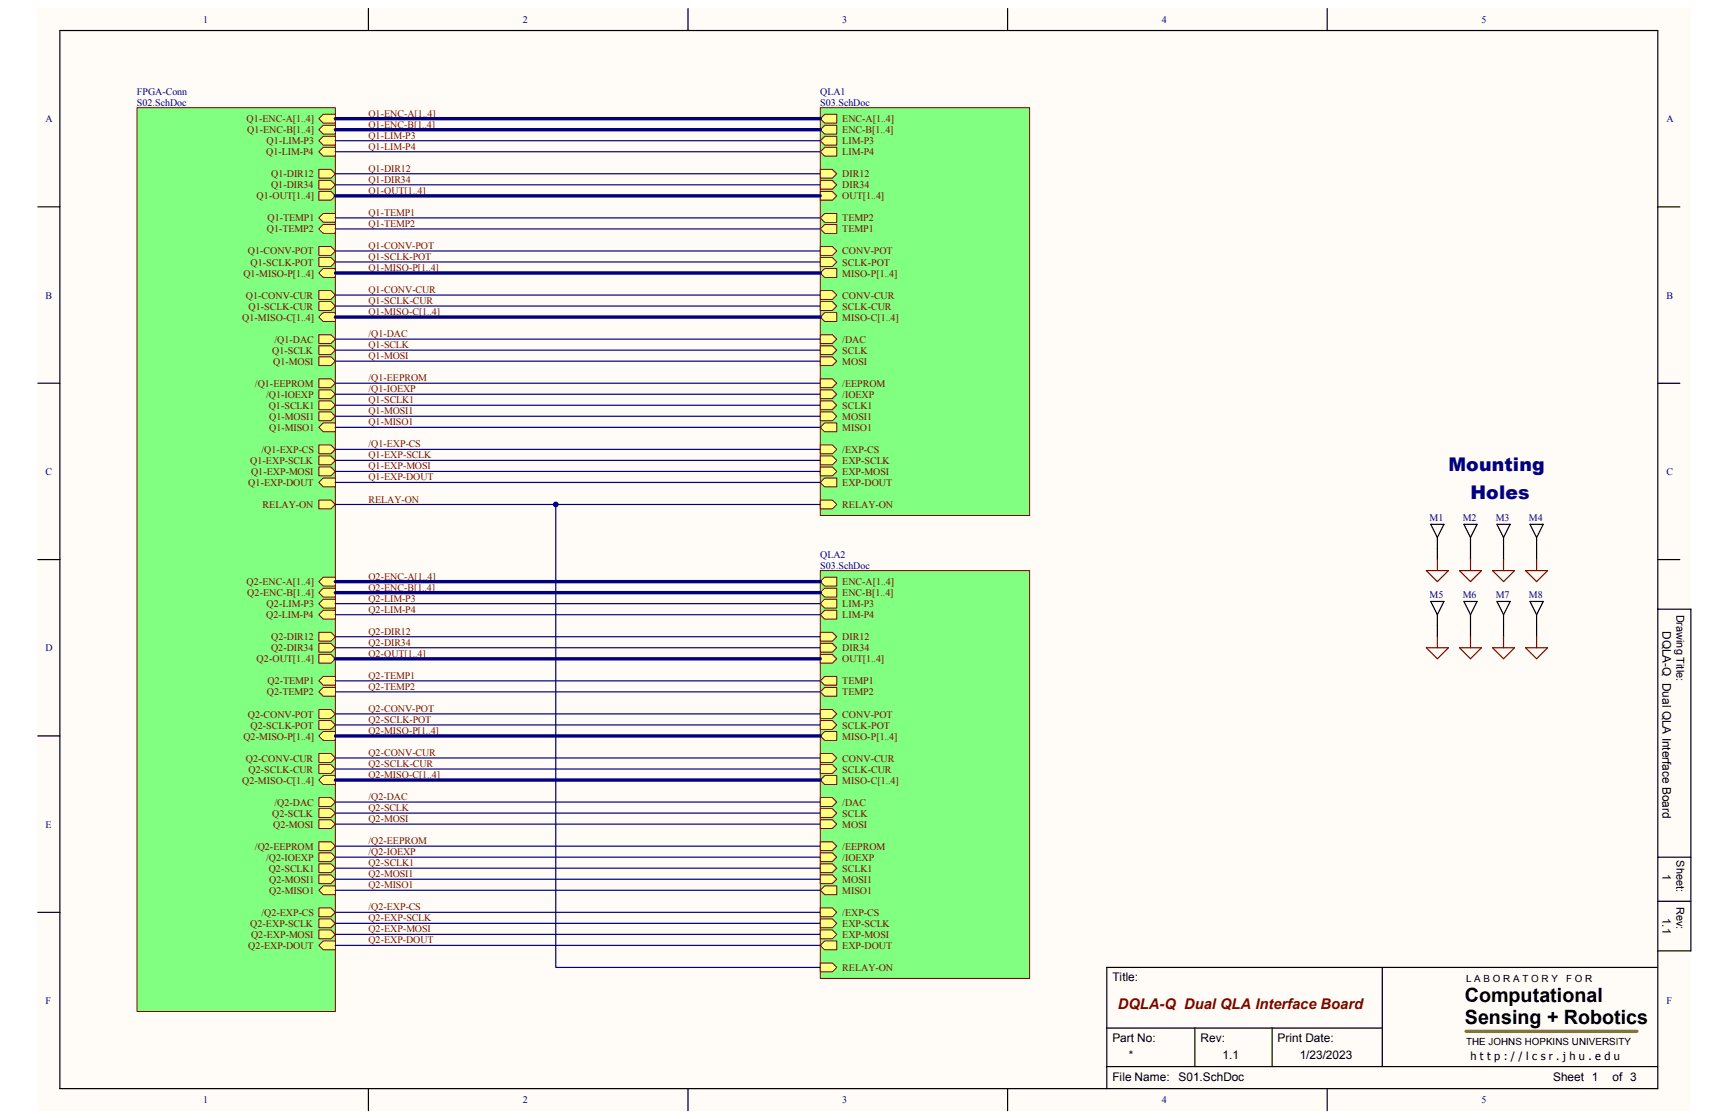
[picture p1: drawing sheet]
<svg xmlns="http://www.w3.org/2000/svg" width="432mm" height="279mm" viewBox="0 0 432 279" stroke-linecap="round" stroke-linejoin="round" font-family="sans-serif">
<defs><g id="words">
<g font-size="4.9">
<text x="365.9" y="250.1">Computational</text>
<text x="365.9" y="255.7">Sensing + Robotics</text>
</g>
<g font-size="4.7" fill="#000080">
<text x="361.8" y="117.6">Mounting</text>
<text x="367.3" y="124.5">Holes</text>
</g>
<text font-size="3.7" fill="#800000" x="279.1" y="251.8">DQLA-Q Dual QLA Interface Board</text>
<g font-size="3">
<text x="415.2" y="157.6" transform="rotate(90 415.2 157.6)">DQLA-Q Dual QLA Interface Board</text>
<text x="415.2" y="218.1" transform="rotate(90 415.2 218.1)">1</text>
<text x="415.2" y="229.2" transform="rotate(90 415.2 229.2)">1.1</text>
<text x="277.8" y="245.1">Title:</text>
<text x="277.8" y="260.2">Part No:</text>
<text x="299.8" y="260.2">Rev:</text>
<text x="319.1" y="260.2">Print Date:</text>
<text x="277.8" y="269.8">File Name:</text>
<text x="281.9" y="264.3">*</text>
<text x="294.3" y="269.8">S01.SchDoc</text>
<text x="305.3" y="264.3">1.1</text>
<text x="324.6" y="264.3">1/23/2023</text>
<text x="387.9" y="269.8">Sheet 1</text>
<text x="402.7" y="269.8">of 3</text>
</g>
<text font-size="2.8" x="367.2" y="264.7">h t t p : / / l c s r . j h u . e d u</text>
<g font-size="2.7">
<text x="418.7" y="153.5" transform="rotate(90 418.7 153.5)">Drawing Title:</text>
<text x="418.7" y="214.8" transform="rotate(90 418.7 214.8)">Sheet:</text>
<text x="418.7" y="226.4" transform="rotate(90 418.7 226.4)">Rev:</text>
</g>
<g font-size="2.5" fill="#000080">
<text x="50.7" y="5.8">1</text>
<text x="130.6" y="5.8">2</text>
<text x="210.4" y="5.8">3</text>
<text x="290.2" y="5.8">4</text>
<text x="370" y="5.8">5</text>
<text x="34.2" y="23.6">FPGA-Conn</text>
<text x="204.9" y="23.6">QLA1</text>
<text x="34.2" y="26.4">S02.SchDoc</text>
<text x="204.9" y="26.4">S03.SchDoc</text>
<text x="11.4" y="30.5">A</text>
<text x="416.2" y="30.5">A</text>
<text x="11.4" y="74.5">B</text>
<text x="416.2" y="74.5">B</text>
<text x="11.4" y="118.6">C</text>
<text x="416.2" y="118.6">C</text>
<text x="357" y="130.1">M1</text>
<text x="365.3" y="130.1">M2</text>
<text x="373.5" y="130.1">M3</text>
<text x="381.8" y="130.1">M4</text>
<text x="204.9" y="139.2">QLA2</text>
<text x="204.9" y="142">S03.SchDoc</text>
<text x="357" y="149.4">M5</text>
<text x="365.3" y="149.4">M6</text>
<text x="373.5" y="149.4">M7</text>
<text x="381.8" y="149.4">M8</text>
<text x="11.4" y="162.6">D</text>
<text x="11.4" y="206.7">E</text>
<text x="11.4" y="250.7">F</text>
<text x="416.2" y="250.7">F</text>
<text x="50.7" y="275.5">1</text>
<text x="130.6" y="275.5">2</text>
<text x="210.4" y="275.5">3</text>
<text x="290.2" y="275.5">4</text>
<text x="370" y="275.5">5</text>
</g>
<g font-size="2.5" fill="#800000">
<text x="92" y="29.1">Q1-ENC-A[1..4]</text>
<text x="61.6" y="30.5">Q1-ENC-A[1..4]</text>
<text x="61.8" y="33.3">Q1-ENC-B[1..4]</text>
<text x="92" y="31.9">Q1-ENC-B[1..4]</text>
<text x="92" y="34.6">Q1-LIM-P3</text>
<text x="210.4" y="30.5">ENC-A[1..4]</text>
<text x="210.4" y="33.3">ENC-B[1..4]</text>
<text x="66.5" y="38.8">Q1-LIM-P4</text>
<text x="66.6" y="36">Q1-LIM-P3</text>
<text x="92" y="37.4">Q1-LIM-P4</text>
<text x="210.4" y="36">LIM-P3</text>
<text x="210.4" y="38.8">LIM-P4</text>
<text x="67.7" y="47">Q1-DIR34</text>
<text x="67.7" y="44.3">Q1-DIR12</text>
<text x="92" y="42.9">Q1-DIR12</text>
<text x="92" y="45.6">Q1-DIR34</text>
<text x="210.4" y="44.3">DIR12</text>
<text x="210.4" y="47">DIR34</text>
<text x="64.1" y="49.8">Q1-OUT[1..4]</text>
<text x="92" y="48.4">Q1-OUT[1..4]</text>
<text x="92" y="53.9">Q1-TEMP1</text>
<text x="210.4" y="49.8">OUT[1..4]</text>
<text x="66.6" y="58">Q1-TEMP2</text>
<text x="66.8" y="55.3">Q1-TEMP1</text>
<text x="92" y="56.7">Q1-TEMP2</text>
<text x="210.4" y="55.3">TEMP2</text>
<text x="210.4" y="58">TEMP1</text>
<text x="61.9" y="63.5">Q1-CONV-POT</text>
<text x="92" y="62.2">Q1-CONV-POT</text>
<text x="92" y="64.9">Q1-SCLK-POT</text>
<text x="210.4" y="63.5">CONV-POT</text>
<text x="60.8" y="69">Q1-MISO-P[1..4]</text>
<text x="62.6" y="66.3">Q1-SCLK-POT</text>
<text x="92" y="67.7">Q1-MISO-P[1..4]</text>
<text x="210.4" y="66.3">SCLK-POT</text>
<text x="210.4" y="69">MISO-P[1..4]</text>
<text x="61.4" y="74.5">Q1-CONV-CUR</text>
<text x="62.1" y="77.3">Q1-SCLK-CUR</text>
<text x="92" y="73.2">Q1-CONV-CUR</text>
<text x="92" y="75.9">Q1-SCLK-CUR</text>
<text x="210.4" y="74.5">CONV-CUR</text>
<text x="210.4" y="77.3">SCLK-CUR</text>
<text x="60.5" y="80.1">Q1-MISO-C[1..4]</text>
<text x="92" y="78.7">Q1-MISO-C[1..4]</text>
<text x="210.4" y="80.1">MISO-C[1..4]</text>
<text x="68" y="88.3">Q1-SCLK</text>
<text x="68.5" y="85.6">/Q1-DAC</text>
<text x="92" y="84.2">/Q1-DAC</text>
<text x="92" y="87">Q1-SCLK</text>
<text x="92" y="89.7">Q1-MOSI</text>
<text x="210.4" y="88.3">SCLK</text>
<text x="210.4" y="85.6">/DAC</text>
<text x="68.2" y="91.1">Q1-MOSI</text>
<text x="92" y="95.2">/Q1-EEPROM</text>
<text x="210.4" y="91.1">MOSI</text>
<text x="63.7" y="96.6">/Q1-EEPROM</text>
<text x="66.5" y="99.3">/Q1-IOEXP</text>
<text x="92" y="98">/Q1-IOEXP</text>
<text x="92" y="100.7">Q1-SCLK1</text>
<text x="210.4" y="99.3">/IOEXP</text>
<text x="210.4" y="96.6">/EEPROM</text>
<text x="67.1" y="102.1">Q1-SCLK1</text>
<text x="67.2" y="104.8">Q1-MOSI1</text>
<text x="67.2" y="107.6">Q1-MISO1</text>
<text x="92" y="103.5">Q1-MOSI1</text>
<text x="92" y="106.2">Q1-MISO1</text>
<text x="210.4" y="104.8">MOSI1</text>
<text x="210.4" y="102.1">SCLK1</text>
<text x="210.4" y="107.6">MISO1</text>
<text x="65.3" y="113.1">/Q1-EXP-CS</text>
<text x="92" y="111.7">/Q1-EXP-CS</text>
<text x="210.4" y="113.1">/EXP-CS</text>
<text x="62.5" y="115.8">Q1-EXP-SCLK</text>
<text x="62.7" y="118.6">Q1-EXP-MOSI</text>
<text x="92" y="114.5">Q1-EXP-SCLK</text>
<text x="92" y="117.2">Q1-EXP-MOSI</text>
<text x="92" y="120">Q1-EXP-DOUT</text>
<text x="210.4" y="118.6">EXP-MOSI</text>
<text x="210.4" y="115.8">EXP-SCLK</text>
<text x="62" y="121.3">Q1-EXP-DOUT</text>
<text x="92" y="125.5">RELAY-ON</text>
<text x="210.4" y="121.3">EXP-DOUT</text>
<text x="65.6" y="126.8">RELAY-ON</text>
<text x="210.4" y="126.8">RELAY-ON</text>
<text x="61.6" y="146.1">Q2-ENC-A[1..4]</text>
<text x="61.8" y="148.8">Q2-ENC-B[1..4]</text>
<text x="92" y="144.7">Q2-ENC-A[1..4]</text>
<text x="92" y="147.5">Q2-ENC-B[1..4]</text>
<text x="210.4" y="146.1">ENC-A[1..4]</text>
<text x="210.4" y="148.8">ENC-B[1..4]</text>
<text x="66.5" y="154.3">Q2-LIM-P4</text>
<text x="66.6" y="151.6">Q2-LIM-P3</text>
<text x="92" y="150.2">Q2-LIM-P3</text>
<text x="92" y="153">Q2-LIM-P4</text>
<text x="210.4" y="151.6">LIM-P3</text>
<text x="210.4" y="154.3">LIM-P4</text>
<text x="67.7" y="159.9">Q2-DIR12</text>
<text x="92" y="158.5">Q2-DIR12</text>
<text x="92" y="161.2">Q2-DIR34</text>
<text x="210.4" y="159.9">DIR12</text>
<text x="64.1" y="165.4">Q2-OUT[1..4]</text>
<text x="67.7" y="162.6">Q2-DIR34</text>
<text x="92" y="164">Q2-OUT[1..4]</text>
<text x="210.4" y="165.4">OUT[1..4]</text>
<text x="210.4" y="162.6">DIR34</text>
<text x="66.6" y="173.7">Q2-TEMP2</text>
<text x="66.8" y="170.9">Q2-TEMP1</text>
<text x="92" y="169.5">Q2-TEMP1</text>
<text x="92" y="172.3">Q2-TEMP2</text>
<text x="210.4" y="173.7">TEMP2</text>
<text x="210.4" y="170.9">TEMP1</text>
<text x="61.9" y="179.2">Q2-CONV-POT</text>
<text x="92" y="177.8">Q2-CONV-POT</text>
<text x="210.4" y="179.2">CONV-POT</text>
<text x="60.8" y="184.7">Q2-MISO-P[1..4]</text>
<text x="62.6" y="181.9">Q2-SCLK-POT</text>
<text x="92" y="183.3">Q2-MISO-P[1..4]</text>
<text x="92" y="180.5">Q2-SCLK-POT</text>
<text x="210.4" y="181.9">SCLK-POT</text>
<text x="210.4" y="184.7">MISO-P[1..4]</text>
<text x="61.4" y="190.2">Q2-CONV-CUR</text>
<text x="92" y="188.8">Q2-CONV-CUR</text>
<text x="92" y="191.5">Q2-SCLK-CUR</text>
<text x="210.4" y="190.2">CONV-CUR</text>
<text x="60.5" y="195.7">Q2-MISO-C[1..4]</text>
<text x="62.1" y="192.9">Q2-SCLK-CUR</text>
<text x="92" y="194.3">Q2-MISO-C[1..4]</text>
<text x="210.4" y="192.9">SCLK-CUR</text>
<text x="210.4" y="195.7">MISO-C[1..4]</text>
<text x="68" y="203.9">Q2-SCLK</text>
<text x="68.5" y="201.2">/Q2-DAC</text>
<text x="92" y="199.8">/Q2-DAC</text>
<text x="92" y="202.5">Q2-SCLK</text>
<text x="210.4" y="203.9">SCLK</text>
<text x="210.4" y="201.2">/DAC</text>
<text x="68.2" y="206.7">Q2-MOSI</text>
<text x="92" y="205.3">Q2-MOSI</text>
<text x="210.4" y="206.7">MOSI</text>
<text x="63.7" y="212.2">/Q2-EEPROM</text>
<text x="66.5" y="214.9">/Q2-IOEXP</text>
<text x="92" y="210.8">/Q2-EEPROM</text>
<text x="92" y="213.5">/Q2-IOEXP</text>
<text x="210.4" y="214.9">/IOEXP</text>
<text x="210.4" y="212.2">/EEPROM</text>
<text x="67.1" y="217.7">Q2-SCLK1</text>
<text x="67.2" y="220.4">Q2-MOSI1</text>
<text x="92" y="216.3">Q2-SCLK1</text>
<text x="92" y="219">Q2-MOSI1</text>
<text x="92" y="221.8">Q2-MISO1</text>
<text x="210.4" y="220.4">MOSI1</text>
<text x="210.4" y="217.7">SCLK1</text>
<text x="67.2" y="223.2">Q2-MISO1</text>
<text x="92" y="227.3">/Q2-EXP-CS</text>
<text x="210.4" y="223.2">MISO1</text>
<text x="62.5" y="231.4">Q2-EXP-SCLK</text>
<text x="65.3" y="228.7">/Q2-EXP-CS</text>
<text x="92" y="230">Q2-EXP-SCLK</text>
<text x="92" y="232.8">Q2-EXP-MOSI</text>
<text x="210.4" y="228.7">/EXP-CS</text>
<text x="210.4" y="231.4">EXP-SCLK</text>
<text x="62" y="236.9">Q2-EXP-DOUT</text>
<text x="62.7" y="234.2">Q2-EXP-MOSI</text>
<text x="92" y="235.5">Q2-EXP-DOUT</text>
<text x="210.4" y="236.9">EXP-DOUT</text>
<text x="210.4" y="234.2">EXP-MOSI</text>
<text x="210.4" y="242.4">RELAY-ON</text>
</g>
<g font-size="2.5">
<text x="366.1" y="245.2">L A B O R A T O R Y</text>
<text x="391.1" y="245.2">F O R</text>
<text x="366.1" y="260.9">THE JOHNS HOPKINS UNIVERSITY</text>
</g>
</g></defs>
<g fill="#fffcf8">
<path d="M9.4 2.1h412.9v275.2h-412.9z" fill-rule="evenodd"/>
<path d="M9.4 2.1h412.9v275.2h-412.9z" fill-rule="evenodd"/>
</g>
<g fill="none" stroke="#000" stroke-width=".3">
<path d="M15 7.6h399v264.2h-399zM92 2.1v5.5M171.8 2.1v5.5M251.6 2.1v5.5M331.4 2.1v5.5M9.4 51.6h5.5M414 51.7h5.5M9.4 95.7h5.5M414 95.7h5.5M9.4 139.7h5.5M414 139.7h5.5M414 152.1h8.3v85.3h-8.3"/>
<path d="M9.4 183.8h5.6M414 214h8.3M9.4 227.8h5.6M414 225h8.3M276.4 256.7h68.8M298.4 256.7v9.6M317.7 256.7v9.6M345.2 241.6v24.7M414 241.6h-137.6v30.2M92 271.8v5.5M171.8 271.8v5.5M251.6 271.8v5.5"/>
<path d="M276.4 266.3h137.6M331.4 271.8v5.5"/>
</g>
<path d="M366.1 257.5h42.7" fill="none" stroke="#c39800" stroke-width=".85"/>
<path d="M34.2 26.9h49.6v225.7h-49.6z" fill-rule="evenodd" fill="#80ff80"/>
<path d="M34.2 26.9h49.6v225.7h-49.6z" fill="none" stroke="#800000" stroke-width=".25"/>
<path d="M79.6 160.6h3.1l1.1 1.1-1.1 1.1h-3.1z" fill-rule="evenodd" fill="#ffff80"/>
<path d="M79.6 160.6h3.1l1.1 1.1-1.1 1.1h-3.1z" fill="none" stroke="#800000" stroke-width=".25"/>
<path d="M79.6 72.6h3.1l1.1 1.1-1.1 1.1h-3.1z" fill-rule="evenodd" fill="#ffff80"/>
<path d="M79.6 72.6h3.1l1.1 1.1-1.1 1.1h-3.1z" fill="none" stroke="#800000" stroke-width=".25"/>
<path d="M79.6 111.1h3.1l1.1 1.1-1.1 1.1h-3.1z" fill-rule="evenodd" fill="#ffff80"/>
<path d="M79.6 111.1h3.1l1.1 1.1-1.1 1.1h-3.1z" fill="none" stroke="#800000" stroke-width=".25"/>
<path d="M79.6 226.7h3.1l1.1 1.1-1.1 1.1h-3.1z" fill-rule="evenodd" fill="#ffff80"/>
<path d="M79.6 226.7h3.1l1.1 1.1-1.1 1.1h-3.1z" fill="none" stroke="#800000" stroke-width=".25"/>
<path d="M79.6 153.5l1.1-1.1h3.1v2.2h-3.1z" fill-rule="evenodd" fill="#ffff80"/>
<path d="M79.6 153.5l1.1-1.1h3.1v2.2h-3.1z" fill="none" stroke="#800000" stroke-width=".25"/>
<path d="M79.6 42.3h3.1l1.1 1.1-1.1 1.1h-3.1z" fill-rule="evenodd" fill="#ffff80"/>
<path d="M79.6 42.3h3.1l1.1 1.1-1.1 1.1h-3.1z" fill="none" stroke="#800000" stroke-width=".25"/>
<path d="M79.6 37.9l1.1-1.1h3.1v2.2h-3.1z" fill-rule="evenodd" fill="#ffff80"/>
<path d="M79.6 37.9l1.1-1.1h3.1v2.2h-3.1z" fill="none" stroke="#800000" stroke-width=".25"/>
<path d="M79.6 75.3h3.1l1.1 1.1-1.1 1.1h-3.1z" fill-rule="evenodd" fill="#ffff80"/>
<path d="M79.6 75.3h3.1l1.1 1.1-1.1 1.1h-3.1z" fill="none" stroke="#800000" stroke-width=".25"/>
<path d="M79.6 45h3.1l1.1 1.1-1.1 1.1h-3.1z" fill-rule="evenodd" fill="#ffff80"/>
<path d="M79.6 45h3.1l1.1 1.1-1.1 1.1h-3.1z" fill="none" stroke="#800000" stroke-width=".25"/>
<path d="M80.7 234.9h3.1v2.3h-3.1l-1.1-1.1z" fill-rule="evenodd" fill="#ffff80"/>
<path d="M79.6 236.1l1.1-1.2h3.1v2.3h-3.1z" fill="none" stroke="#800000" stroke-width=".25"/>
<path d="M79.6 102.8h3.1l1.1 1.1-1.1 1.1h-3.1z" fill-rule="evenodd" fill="#ffff80"/>
<path d="M79.6 102.8h3.1l1.1 1.1-1.1 1.1h-3.1z" fill="none" stroke="#800000" stroke-width=".25"/>
<path d="M79.6 124.9h3.1l1.1 1.1-1.1 1.1h-3.1z" fill-rule="evenodd" fill="#ffff80"/>
<path d="M79.6 124.9h3.1l1.1 1.1-1.1 1.1h-3.1z" fill="none" stroke="#800000" stroke-width=".25"/>
<path d="M79.6 61.6h3.1l1.1 1.1-1.1 1.1h-3.1z" fill-rule="evenodd" fill="#ffff80"/>
<path d="M79.6 61.6h3.1l1.1 1.1-1.1 1.1h-3.1z" fill="none" stroke="#800000" stroke-width=".25"/>
<path d="M79.6 64.3h3.1l1.1 1.1-1.1 1.1h-3.1z" fill-rule="evenodd" fill="#ffff80"/>
<path d="M79.6 64.3h3.1l1.1 1.1-1.1 1.1h-3.1z" fill="none" stroke="#800000" stroke-width=".25"/>
<path d="M79.6 157.9h3.1l1.1 1.1-1.1 1.1h-3.1z" fill-rule="evenodd" fill="#ffff80"/>
<path d="M79.6 157.9h3.1l1.1 1.1-1.1 1.1h-3.1z" fill="none" stroke="#800000" stroke-width=".25"/>
<path d="M79.6 163.4h3.1l1.1 1.1-1.1 1.1h-3.1z" fill-rule="evenodd" fill="#ffff80"/>
<path d="M79.6 163.4h3.1l1.1 1.1-1.1 1.1h-3.1z" fill="none" stroke="#800000" stroke-width=".25"/>
<path d="M79.6 150.7l1.1-1.1h3.1v2.2h-3.1z" fill-rule="evenodd" fill="#ffff80"/>
<path d="M79.6 150.7l1.1-1.1h3.1v2.2h-3.1z" fill="none" stroke="#800000" stroke-width=".25"/>
<path d="M79.6 83.6h3.1l1.1 1.1-1.1 1.1h-3.1z" fill-rule="evenodd" fill="#ffff80"/>
<path d="M79.6 83.6h3.1l1.1 1.1-1.1 1.1h-3.1z" fill="none" stroke="#800000" stroke-width=".25"/>
<path d="M79.6 68.2l1.1-1.1h3.1v2.2h-3.1z" fill-rule="evenodd" fill="#ffff80"/>
<path d="M79.6 68.2l1.1-1.1h3.1v2.2h-3.1z" fill="none" stroke="#800000" stroke-width=".25"/>
<path d="M80.7 182.7h3.1v2.2h-3.1l-1.1-1.1z" fill-rule="evenodd" fill="#ffff80"/>
<path d="M79.6 183.8l1.1-1.1h3.1v2.2h-3.1z" fill="none" stroke="#800000" stroke-width=".25"/>
<path d="M79.6 35.1l1.1-1.1h3.1v2.2h-3.1z" fill-rule="evenodd" fill="#ffff80"/>
<path d="M79.6 35.1l1.1-1.1h3.1v2.2h-3.1z" fill="none" stroke="#800000" stroke-width=".25"/>
<path d="M79.6 57.2l1.1-1.1h3.1v2.2h-3.1z" fill-rule="evenodd" fill="#ffff80"/>
<path d="M79.6 57.2l1.1-1.1h3.1v2.2h-3.1z" fill="none" stroke="#800000" stroke-width=".25"/>
<path d="M79.6 97.3h3.1l1.1 1.1-1.1 1.1h-3.1z" fill-rule="evenodd" fill="#ffff80"/>
<path d="M79.6 97.3h3.1l1.1 1.1-1.1 1.1h-3.1z" fill="none" stroke="#800000" stroke-width=".25"/>
<path d="M79.6 94.6h3.1l1.1 1.1-1.1 1.1h-3.1z" fill-rule="evenodd" fill="#ffff80"/>
<path d="M79.6 94.6h3.1l1.1 1.1-1.1 1.1h-3.1z" fill="none" stroke="#800000" stroke-width=".25"/>
<path d="M80.7 171.7h3.1v2.2h-3.1l-1.1-1.1z" fill-rule="evenodd" fill="#ffff80"/>
<path d="M79.6 172.8l1.1-1.1h3.1v2.2h-3.1z" fill="none" stroke="#800000" stroke-width=".25"/>
<path d="M80.7 168.9h3.1v2.2h-3.1l-1.1-1.1z" fill-rule="evenodd" fill="#ffff80"/>
<path d="M79.6 170l1.1-1.1h3.1v2.2h-3.1z" fill="none" stroke="#800000" stroke-width=".25"/>
<path d="M79.6 199.2h3.1l1.1 1.1-1.1 1.1h-3.1z" fill-rule="evenodd" fill="#ffff80"/>
<path d="M79.6 199.2h3.1l1.1 1.1-1.1 1.1h-3.1z" fill="none" stroke="#800000" stroke-width=".25"/>
<path d="M79.6 212.9h3.1l1.1 1.1-1.1 1.1h-3.1z" fill-rule="evenodd" fill="#ffff80"/>
<path d="M79.6 212.9h3.1l1.1 1.1-1.1 1.1h-3.1z" fill="none" stroke="#800000" stroke-width=".25"/>
<path d="M80.7 144.1h3.1v2.2h-3.1l-1.1-1.1z" fill-rule="evenodd" fill="#ffff80"/>
<path d="M79.6 145.2l1.1-1.1h3.1v2.2h-3.1z" fill="none" stroke="#800000" stroke-width=".25"/>
<path d="M79.6 89.1h3.1l1.1 1.1-1.1 1.1h-3.1z" fill-rule="evenodd" fill="#ffff80"/>
<path d="M79.6 89.1h3.1l1.1 1.1-1.1 1.1h-3.1z" fill="none" stroke="#800000" stroke-width=".25"/>
<path d="M79.6 47.8h3.1l1.1 1.1-1.1 1.1h-3.1z" fill-rule="evenodd" fill="#ffff80"/>
<path d="M79.6 47.8h3.1l1.1 1.1-1.1 1.1h-3.1z" fill="none" stroke="#800000" stroke-width=".25"/>
<path d="M79.6 79.2l1.1-1.1h3.1v2.2h-3.1z" fill-rule="evenodd" fill="#ffff80"/>
<path d="M79.6 79.2l1.1-1.1h3.1v2.2h-3.1z" fill="none" stroke="#800000" stroke-width=".25"/>
<path d="M79.6 210.2h3.1l1.1 1.1-1.1 1.1h-3.1z" fill-rule="evenodd" fill="#ffff80"/>
<path d="M79.6 210.2h3.1l1.1 1.1-1.1 1.1h-3.1z" fill="none" stroke="#800000" stroke-width=".25"/>
<path d="M79.6 194.8l1.1-1.1h3.1v2.2h-3.1z" fill-rule="evenodd" fill="#ffff80"/>
<path d="M79.6 194.8l1.1-1.1h3.1v2.2h-3.1z" fill="none" stroke="#800000" stroke-width=".25"/>
<path d="M80.7 146.9h3.1v2.2h-3.1l-1.1-1.1z" fill-rule="evenodd" fill="#ffff80"/>
<path d="M79.6 148l1.1-1.1h3.1v2.2h-3.1z" fill="none" stroke="#800000" stroke-width=".25"/>
<path d="M79.6 32.4l1.1-1.1h3.1v2.2h-3.1z" fill-rule="evenodd" fill="#ffff80"/>
<path d="M79.6 32.4l1.1-1.1h3.1v2.2h-3.1z" fill="none" stroke="#800000" stroke-width=".25"/>
<path d="M79.6 204.7h3.1l1.1 1.1-1.1 1.1h-3.1z" fill-rule="evenodd" fill="#ffff80"/>
<path d="M79.6 204.7h3.1l1.1 1.1-1.1 1.1h-3.1z" fill="none" stroke="#800000" stroke-width=".25"/>
<path d="M80.7 119.4h3.1v2.2h-3.1l-1.1-1.1z" fill-rule="evenodd" fill="#ffff80"/>
<path d="M79.6 120.5l1.1-1.1h3.1v2.2h-3.1z" fill="none" stroke="#800000" stroke-width=".25"/>
<path d="M79.6 29.6l1.1-1.1h3.1v2.2h-3.1z" fill-rule="evenodd" fill="#ffff80"/>
<path d="M79.6 29.6l1.1-1.1h3.1v2.2h-3.1z" fill="none" stroke="#800000" stroke-width=".25"/>
<path d="M79.6 54.4l1.1-1.1h3.1v2.2h-3.1z" fill-rule="evenodd" fill="#ffff80"/>
<path d="M79.6 54.4l1.1-1.1h3.1v2.2h-3.1z" fill="none" stroke="#800000" stroke-width=".25"/>
<path d="M79.6 86.3h3.1l1.1 1.1-1.1 1.1h-3.1z" fill-rule="evenodd" fill="#ffff80"/>
<path d="M79.6 86.3h3.1l1.1 1.1-1.1 1.1h-3.1z" fill="none" stroke="#800000" stroke-width=".25"/>
<path d="M79.6 177.2h3.1l1.1 1.1-1.1 1.1h-3.1z" fill-rule="evenodd" fill="#ffff80"/>
<path d="M79.6 177.2h3.1l1.1 1.1-1.1 1.1h-3.1z" fill="none" stroke="#800000" stroke-width=".25"/>
<path d="M79.6 188.2h3.1l1.1 1.1-1.1 1.1h-3.1z" fill-rule="evenodd" fill="#ffff80"/>
<path d="M79.6 188.2h3.1l1.1 1.1-1.1 1.1h-3.1z" fill="none" stroke="#800000" stroke-width=".25"/>
<path d="M79.6 190.9h3.1l1.1 1.1-1.1 1.1h-3.1z" fill-rule="evenodd" fill="#ffff80"/>
<path d="M79.6 190.9h3.1l1.1 1.1-1.1 1.1h-3.1z" fill="none" stroke="#800000" stroke-width=".25"/>
<path d="M79.6 179.9h3.1l1.1 1.1-1.1 1.1h-3.1z" fill-rule="evenodd" fill="#ffff80"/>
<path d="M79.6 179.9h3.1l1.1 1.1-1.1 1.1h-3.1z" fill="none" stroke="#800000" stroke-width=".25"/>
<path d="M79.6 218.4h3.1l1.1 1.1-1.1 1.1h-3.1z" fill-rule="evenodd" fill="#ffff80"/>
<path d="M79.6 218.4h3.1l1.1 1.1-1.1 1.1h-3.1z" fill="none" stroke="#800000" stroke-width=".25"/>
<path d="M79.6 201.9h3.1l1.1 1.1-1.1 1.1h-3.1z" fill-rule="evenodd" fill="#ffff80"/>
<path d="M79.6 201.9h3.1l1.1 1.1-1.1 1.1h-3.1z" fill="none" stroke="#800000" stroke-width=".25"/>
<path d="M79.6 215.7h3.1l1.1 1.1-1.1 1.1h-3.1z" fill-rule="evenodd" fill="#ffff80"/>
<path d="M79.6 215.7h3.1l1.1 1.1-1.1 1.1h-3.1z" fill="none" stroke="#800000" stroke-width=".25"/>
<path d="M79.6 100.1h3.1l1.1 1.1-1.1 1.1h-3.1z" fill-rule="evenodd" fill="#ffff80"/>
<path d="M79.6 100.1h3.1l1.1 1.1-1.1 1.1h-3.1z" fill="none" stroke="#800000" stroke-width=".25"/>
<path d="M79.6 222.3l1.1-1.1h3.1v2.2h-3.1z" fill-rule="evenodd" fill="#ffff80"/>
<path d="M79.6 222.3l1.1-1.1h3.1v2.2h-3.1z" fill="none" stroke="#800000" stroke-width=".25"/>
<path d="M80.7 105.6h3.1v2.2h-3.1l-1.1-1.1z" fill-rule="evenodd" fill="#ffff80"/>
<path d="M79.6 106.7l1.1-1.1h3.1v2.2h-3.1z" fill="none" stroke="#800000" stroke-width=".25"/>
<path d="M79.6 113.9h3.1l1.1 1.1-1.1 1.1h-3.1z" fill-rule="evenodd" fill="#ffff80"/>
<path d="M79.6 113.9h3.1l1.1 1.1-1.1 1.1h-3.1z" fill="none" stroke="#800000" stroke-width=".25"/>
<path d="M79.6 116.6h3.1l1.1 1.1-1.1 1.1h-3.1z" fill-rule="evenodd" fill="#ffff80"/>
<path d="M79.6 116.6h3.1l1.1 1.1-1.1 1.1h-3.1z" fill="none" stroke="#800000" stroke-width=".25"/>
<path d="M79.6 229.4h3.1l1.1 1.1-1.1 1.1h-3.1z" fill-rule="evenodd" fill="#ffff80"/>
<path d="M79.6 229.4h3.1l1.1 1.1-1.1 1.1h-3.1z" fill="none" stroke="#800000" stroke-width=".25"/>
<path d="M79.6 232.2h3.1l1.1 1.1-1.1 1.1h-3.1z" fill-rule="evenodd" fill="#ffff80"/>
<path d="M79.6 232.2h3.1l1.1 1.1-1.1 1.1h-3.1z" fill="none" stroke="#800000" stroke-width=".25"/>
<path d="M204.9 26.9h52.2v101.8h-52.2z" fill-rule="evenodd" fill="#80ff80"/>
<path d="M204.9 26.9h52.2v101.8h-52.2z" fill="none" stroke="#800000" stroke-width=".25"/>
<path d="M204.9 29.6l1.1-1.1h3v2.2h-3z" fill-rule="evenodd" fill="#ffff80"/>
<path d="M204.9 29.6l1.1-1.1h3v2.2h-3z" fill="none" stroke="#800000" stroke-width=".25"/>
<path d="M204.9 64.3h3l1.1 1.1-1.1 1.1h-3z" fill-rule="evenodd" fill="#ffff80"/>
<path d="M204.9 64.3h3l1.1 1.1-1.1 1.1h-3z" fill="none" stroke="#800000" stroke-width=".25"/>
<path d="M204.9 124.9h3l1.1 1.1-1.1 1.1h-3z" fill-rule="evenodd" fill="#ffff80"/>
<path d="M204.9 124.9h3l1.1 1.1-1.1 1.1h-3z" fill="none" stroke="#800000" stroke-width=".25"/>
<path d="M204.9 47.8h3l1.1 1.1-1.1 1.1h-3z" fill-rule="evenodd" fill="#ffff80"/>
<path d="M204.9 47.8h3l1.1 1.1-1.1 1.1h-3z" fill="none" stroke="#800000" stroke-width=".25"/>
<path d="M204.9 120.5l1.1-1.1h3v2.2h-3z" fill-rule="evenodd" fill="#ffff80"/>
<path d="M204.9 120.5l1.1-1.1h3v2.2h-3z" fill="none" stroke="#800000" stroke-width=".25"/>
<path d="M204.9 35.1l1.1-1.1h3v2.2h-3z" fill-rule="evenodd" fill="#ffff80"/>
<path d="M204.9 35.1l1.1-1.1h3v2.2h-3z" fill="none" stroke="#800000" stroke-width=".25"/>
<path d="M204.9 61.6h3l1.1 1.1-1.1 1.1h-3z" fill-rule="evenodd" fill="#ffff80"/>
<path d="M204.9 61.6h3l1.1 1.1-1.1 1.1h-3z" fill="none" stroke="#800000" stroke-width=".25"/>
<path d="M204.9 32.4l1.1-1.1h3v2.2h-3z" fill-rule="evenodd" fill="#ffff80"/>
<path d="M204.9 32.4l1.1-1.1h3v2.2h-3z" fill="none" stroke="#800000" stroke-width=".25"/>
<path d="M204.9 54.4l1.1-1.1h3v2.2h-3z" fill-rule="evenodd" fill="#ffff80"/>
<path d="M204.9 54.4l1.1-1.1h3v2.2h-3z" fill="none" stroke="#800000" stroke-width=".25"/>
<path d="M206 56.1h3v2.2h-3l-1.1-1.1z" fill-rule="evenodd" fill="#ffff80"/>
<path d="M204.9 57.2l1.1-1.1h3v2.2h-3z" fill="none" stroke="#800000" stroke-width=".25"/>
<path d="M204.9 42.3h3l1.1 1.1-1.1 1.1h-3z" fill-rule="evenodd" fill="#ffff80"/>
<path d="M204.9 42.3h3l1.1 1.1-1.1 1.1h-3z" fill="none" stroke="#800000" stroke-width=".25"/>
<path d="M204.9 86.3h3l1.1 1.1-1.1 1.1h-3z" fill-rule="evenodd" fill="#ffff80"/>
<path d="M204.9 86.3h3l1.1 1.1-1.1 1.1h-3z" fill="none" stroke="#800000" stroke-width=".25"/>
<path d="M204.9 68.2l1.1-1.1h3v2.2h-3z" fill-rule="evenodd" fill="#ffff80"/>
<path d="M204.9 68.2l1.1-1.1h3v2.2h-3z" fill="none" stroke="#800000" stroke-width=".25"/>
<path d="M204.9 111.1h3l1.1 1.1-1.1 1.1h-3z" fill-rule="evenodd" fill="#ffff80"/>
<path d="M204.9 111.1h3l1.1 1.1-1.1 1.1h-3z" fill="none" stroke="#800000" stroke-width=".25"/>
<path d="M204.9 102.8h3l1.1 1.1-1.1 1.2h-3z" fill-rule="evenodd" fill="#ffff80"/>
<path d="M204.9 102.8h3l1.1 1.1-1.1 1.2h-3z" fill="none" stroke="#800000" stroke-width=".25"/>
<path d="M204.9 116.6h3l1.1 1.1-1.1 1.1h-3z" fill-rule="evenodd" fill="#ffff80"/>
<path d="M204.9 116.6h3l1.1 1.1-1.1 1.1h-3z" fill="none" stroke="#800000" stroke-width=".25"/>
<path d="M204.9 113.9h3l1.1 1.1-1.1 1.1h-3z" fill-rule="evenodd" fill="#ffff80"/>
<path d="M204.9 113.9h3l1.1 1.1-1.1 1.1h-3z" fill="none" stroke="#800000" stroke-width=".25"/>
<path d="M204.9 97.3h3l1.1 1.1-1.1 1.1h-3z" fill-rule="evenodd" fill="#ffff80"/>
<path d="M204.9 97.3h3l1.1 1.1-1.1 1.1h-3z" fill="none" stroke="#800000" stroke-width=".25"/>
<path d="M204.9 94.6h3l1.1 1.1-1.1 1.1h-3z" fill-rule="evenodd" fill="#ffff80"/>
<path d="M204.9 94.6h3l1.1 1.1-1.1 1.1h-3z" fill="none" stroke="#800000" stroke-width=".25"/>
<path d="M204.9 100.1h3l1.1 1.1-1.1 1.1h-3z" fill-rule="evenodd" fill="#ffff80"/>
<path d="M204.9 100.1h3l1.1 1.1-1.1 1.1h-3z" fill="none" stroke="#800000" stroke-width=".25"/>
<path d="M204.9 106.7l1.1-1.1h3v2.2h-3z" fill-rule="evenodd" fill="#ffff80"/>
<path d="M204.9 106.7l1.1-1.1h3v2.2h-3z" fill="none" stroke="#800000" stroke-width=".25"/>
<path d="M204.9 37.9l1.1-1.1h3v2.2h-3z" fill-rule="evenodd" fill="#ffff80"/>
<path d="M204.9 37.9l1.1-1.1h3v2.2h-3z" fill="none" stroke="#800000" stroke-width=".25"/>
<path d="M204.9 83.6h3l1.1 1.1-1.1 1.1h-3z" fill-rule="evenodd" fill="#ffff80"/>
<path d="M204.9 83.6h3l1.1 1.1-1.1 1.1h-3z" fill="none" stroke="#800000" stroke-width=".25"/>
<path d="M204.9 45h3l1.1 1.1-1.1 1.2h-3z" fill-rule="evenodd" fill="#ffff80"/>
<path d="M204.9 45h3l1.1 1.1-1.1 1.2h-3z" fill="none" stroke="#800000" stroke-width=".25"/>
<path d="M204.9 72.6h3l1.1 1.1-1.1 1.1h-3z" fill-rule="evenodd" fill="#ffff80"/>
<path d="M204.9 72.6h3l1.1 1.1-1.1 1.1h-3z" fill="none" stroke="#800000" stroke-width=".25"/>
<path d="M204.9 75.3h3l1.1 1.1-1.1 1.1h-3z" fill-rule="evenodd" fill="#ffff80"/>
<path d="M204.9 75.3h3l1.1 1.1-1.1 1.1h-3z" fill="none" stroke="#800000" stroke-width=".25"/>
<path d="M204.9 89.1h3l1.1 1.1-1.1 1.1h-3z" fill-rule="evenodd" fill="#ffff80"/>
<path d="M204.9 89.1h3l1.1 1.1-1.1 1.1h-3z" fill="none" stroke="#800000" stroke-width=".25"/>
<path d="M204.9 79.2l1.1-1.1h3v2.2h-3z" fill-rule="evenodd" fill="#ffff80"/>
<path d="M204.9 79.2l1.1-1.1h3v2.2h-3z" fill="none" stroke="#800000" stroke-width=".25"/>
<path d="M204.9 142.5h52.2v101.8h-52.2z" fill-rule="evenodd" fill="#80ff80"/>
<path d="M204.9 142.5h52.2v101.8h-52.2z" fill="none" stroke="#800000" stroke-width=".25"/>
<path d="M204.9 145.2l1.1-1.1h3v2.2h-3z" fill-rule="evenodd" fill="#ffff80"/>
<path d="M204.9 145.2l1.1-1.1h3v2.2h-3z" fill="none" stroke="#800000" stroke-width=".25"/>
<path d="M204.9 179.9h3l1.1 1.1-1.1 1.1h-3z" fill-rule="evenodd" fill="#ffff80"/>
<path d="M204.9 179.9h3l1.1 1.1-1.1 1.1h-3z" fill="none" stroke="#800000" stroke-width=".25"/>
<path d="M204.9 240.5h3l1.1 1.1-1.1 1.1h-3z" fill-rule="evenodd" fill="#ffff80"/>
<path d="M204.9 240.5h3l1.1 1.1-1.1 1.1h-3z" fill="none" stroke="#800000" stroke-width=".25"/>
<path d="M204.9 163.4h3l1.1 1.1-1.1 1.1h-3z" fill-rule="evenodd" fill="#ffff80"/>
<path d="M204.9 163.4h3l1.1 1.1-1.1 1.1h-3z" fill="none" stroke="#800000" stroke-width=".25"/>
<path d="M206 234.9h3v2.3h-3l-1.1-1.1z" fill-rule="evenodd" fill="#ffff80"/>
<path d="M204.9 236.1l1.1-1.2h3v2.3h-3z" fill="none" stroke="#800000" stroke-width=".25"/>
<path d="M204.9 150.7l1.1-1.1h3v2.2h-3z" fill-rule="evenodd" fill="#ffff80"/>
<path d="M204.9 150.7l1.1-1.1h3v2.2h-3z" fill="none" stroke="#800000" stroke-width=".25"/>
<path d="M204.9 177.2h3l1.1 1.1-1.1 1.1h-3z" fill-rule="evenodd" fill="#ffff80"/>
<path d="M204.9 177.2h3l1.1 1.1-1.1 1.1h-3z" fill="none" stroke="#800000" stroke-width=".25"/>
<path d="M204.9 148l1.1-1.1h3v2.2h-3z" fill-rule="evenodd" fill="#ffff80"/>
<path d="M204.9 148l1.1-1.1h3v2.2h-3z" fill="none" stroke="#800000" stroke-width=".25"/>
<path d="M204.9 172.8l1.1-1.1h3v2.2h-3z" fill-rule="evenodd" fill="#ffff80"/>
<path d="M204.9 172.8l1.1-1.1h3v2.2h-3z" fill="none" stroke="#800000" stroke-width=".25"/>
<path d="M206 168.9h3v2.2h-3l-1.1-1.1z" fill-rule="evenodd" fill="#ffff80"/>
<path d="M204.9 170l1.1-1.1h3v2.2h-3z" fill="none" stroke="#800000" stroke-width=".25"/>
<path d="M204.9 157.9h3l1.1 1.1-1.1 1.1h-3z" fill-rule="evenodd" fill="#ffff80"/>
<path d="M204.9 157.9h3l1.1 1.1-1.1 1.1h-3z" fill="none" stroke="#800000" stroke-width=".25"/>
<path d="M204.9 201.9h3l1.1 1.1-1.1 1.1h-3z" fill-rule="evenodd" fill="#ffff80"/>
<path d="M204.9 201.9h3l1.1 1.1-1.1 1.1h-3z" fill="none" stroke="#800000" stroke-width=".25"/>
<path d="M206 182.7h3v2.2h-3l-1.1-1.1z" fill-rule="evenodd" fill="#ffff80"/>
<path d="M204.9 183.8l1.1-1.1h3v2.2h-3z" fill="none" stroke="#800000" stroke-width=".25"/>
<path d="M204.9 226.7h3l1.1 1.1-1.1 1.1h-3z" fill-rule="evenodd" fill="#ffff80"/>
<path d="M204.9 226.7h3l1.1 1.1-1.1 1.1h-3z" fill="none" stroke="#800000" stroke-width=".25"/>
<path d="M204.9 218.4h3l1.1 1.1-1.1 1.1h-3z" fill-rule="evenodd" fill="#ffff80"/>
<path d="M204.9 218.4h3l1.1 1.1-1.1 1.1h-3z" fill="none" stroke="#800000" stroke-width=".25"/>
<path d="M204.9 232.2h3l1.1 1.1-1.1 1.1h-3z" fill-rule="evenodd" fill="#ffff80"/>
<path d="M204.9 232.2h3l1.1 1.1-1.1 1.1h-3z" fill="none" stroke="#800000" stroke-width=".25"/>
<path d="M204.9 229.4h3l1.1 1.1-1.1 1.1h-3z" fill-rule="evenodd" fill="#ffff80"/>
<path d="M204.9 229.4h3l1.1 1.1-1.1 1.1h-3z" fill="none" stroke="#800000" stroke-width=".25"/>
<path d="M204.9 212.9h3l1.1 1.1-1.1 1.1h-3z" fill-rule="evenodd" fill="#ffff80"/>
<path d="M204.9 212.9h3l1.1 1.1-1.1 1.1h-3z" fill="none" stroke="#800000" stroke-width=".25"/>
<path d="M204.9 210.2h3l1.1 1.1-1.1 1.1h-3z" fill-rule="evenodd" fill="#ffff80"/>
<path d="M204.9 210.2h3l1.1 1.1-1.1 1.1h-3z" fill="none" stroke="#800000" stroke-width=".25"/>
<path d="M204.9 215.7h3l1.1 1.1-1.1 1.1h-3z" fill-rule="evenodd" fill="#ffff80"/>
<path d="M204.9 215.7h3l1.1 1.1-1.1 1.1h-3z" fill="none" stroke="#800000" stroke-width=".25"/>
<path d="M204.9 222.3l1.1-1.1h3v2.2h-3z" fill-rule="evenodd" fill="#ffff80"/>
<path d="M204.9 222.3l1.1-1.1h3v2.2h-3z" fill="none" stroke="#800000" stroke-width=".25"/>
<path d="M204.9 153.5l1.1-1.1h3v2.2h-3z" fill-rule="evenodd" fill="#ffff80"/>
<path d="M204.9 153.5l1.1-1.1h3v2.2h-3z" fill="none" stroke="#800000" stroke-width=".25"/>
<path d="M204.9 199.2h3l1.1 1.1-1.1 1.1h-3z" fill-rule="evenodd" fill="#ffff80"/>
<path d="M204.9 199.2h3l1.1 1.1-1.1 1.1h-3z" fill="none" stroke="#800000" stroke-width=".25"/>
<path d="M204.9 160.6h3l1.1 1.1-1.1 1.1h-3z" fill-rule="evenodd" fill="#ffff80"/>
<path d="M204.9 160.6h3l1.1 1.1-1.1 1.1h-3z" fill="none" stroke="#800000" stroke-width=".25"/>
<path d="M204.9 188.2h3l1.1 1.1-1.1 1.1h-3z" fill-rule="evenodd" fill="#ffff80"/>
<path d="M204.9 188.2h3l1.1 1.1-1.1 1.1h-3z" fill="none" stroke="#800000" stroke-width=".25"/>
<path d="M204.9 190.9h3l1.1 1.1-1.1 1.1h-3z" fill-rule="evenodd" fill="#ffff80"/>
<path d="M204.9 190.9h3l1.1 1.1-1.1 1.1h-3z" fill="none" stroke="#800000" stroke-width=".25"/>
<path d="M204.9 204.7h3l1.1 1.1-1.1 1.1h-3z" fill-rule="evenodd" fill="#ffff80"/>
<path d="M204.9 204.7h3l1.1 1.1-1.1 1.1h-3z" fill="none" stroke="#800000" stroke-width=".25"/>
<path d="M204.9 194.8l1.1-1.1h3v2.2h-3z" fill-rule="evenodd" fill="#ffff80"/>
<path d="M204.9 194.8l1.1-1.1h3v2.2h-3z" fill="none" stroke="#800000" stroke-width=".25"/>
<g fill="none" stroke="#000080" stroke-width=".3">
<path d="M83.8 126h121.1M83.8 159h121.1M83.8 153.5h121.1M83.8 150.7h121.1M83.8 170h121.1M83.8 172.8h121.1M83.8 161.7h121.1M83.8 211.3h121.1M83.8 214h121.1M83.8 200.3h121.1M83.8 205.8h121.1M83.8 236.1h121.1"/>
<path d="M83.8 227.8h121.1"/>
</g>
<circle cx="138.8" cy="126" r=".55" fill="#000080"/>
<circle cx="138.8" cy="126" r=".55" fill="none" stroke="#000080" stroke-width=".25"/>
<g fill="none" stroke="#000080" stroke-width=".3">
<path d="M83.8 37.9h121.1M83.8 35.1h121.1M83.8 57.2h121.1M83.8 54.4h121.1M83.8 43.4h121.1M83.8 46.1h121.1M83.8 76.4h121.1M83.8 73.7h121.1M83.8 65.4h121.1M83.8 98.4h121.1M83.8 95.7h121.1M83.8 90.2h121.1"/>
<path d="M83.8 87.4h121.1M83.8 84.7h121.1M83.8 117.7h121.1M83.8 112.2h121.1M83.8 103.9h121.1M83.8 101.2h121.1M83.8 120.5h121.1M138.8 126v115.6h66.1"/>
</g>
<circle cx="138.8" cy="126" r=".55" fill="#000080"/>
<circle cx="138.8" cy="126" r=".55" fill="none" stroke="#000080" stroke-width=".25"/>
<g fill="none" stroke="#000080" stroke-width=".3">
<path d="M83.8 62.7h121.1M83.8 115h121.1M83.8 106.7h121.1M83.8 178.3h121.1M83.8 181h121.1M83.8 192h121.1M83.8 189.3h121.1M83.8 203h121.1M83.8 219.5h121.1M83.8 216.8h121.1M83.8 222.3h121.1M83.8 233.3h121.1"/>
<path d="M83.8 230.5h121.1"/>
</g>
<path d="M83.8 29.6h121.1M83.8 32.4h121.1M83.8 48.9h121.1M83.8 79.2h121.1M83.8 68.2h121.1M83.8 145.2h121.1M83.8 148h121.1M83.8 164.5h121.1M83.8 194.8h121.1M83.8 183.8h121.1" fill="none" stroke="#000080" stroke-width=".85"/>
<g fill="none" stroke="#000" stroke-width=".3">
<path d="M357.3 130.9h3.3l-1.6 3.3zM359 134.2v5.5M365.6 130.9h3.3l-1.7 3.3zM367.2 134.2v5.5M373.8 130.9h3.3l-1.6 3.3zM375.5 134.2v5.5M382.1 130.9h3.3l-1.6 3.3zM383.8 134.2v5.5M357.3 150.2h3.3l-1.6 3.3zM359 153.5v5.5M365.6 150.2h3.3l-1.7 3.3zM367.2 153.5v5.5"/>
<path d="M373.8 150.2h3.3l-1.6 3.3zM375.5 153.5v5.5M382.1 150.2h3.3l-1.6 3.3zM383.8 153.5v5.5"/>
</g>
<g fill="none" stroke="#800000" stroke-width=".3">
<path d="M359 139.7v2.8M367.2 139.7v2.8M375.5 139.7v2.8M383.8 139.7v2.8M356.2 142.5h5.5l-2.7 2.7zM359 159v2.7M364.5 142.5h5.5l-2.8 2.7zM367.2 159v2.7M372.7 142.5h5.5l-2.7 2.7zM375.5 159v2.7M381 142.5h5.5l-2.7 2.7zM383.8 159v2.7"/>
<path d="M356.2 161.7h5.5l-2.7 2.8zM364.5 161.7h5.5l-2.8 2.8zM372.7 161.7h5.5l-2.7 2.8zM381 161.7h5.5l-2.7 2.8z"/>
</g>
<use href="#words"/>
</svg>
